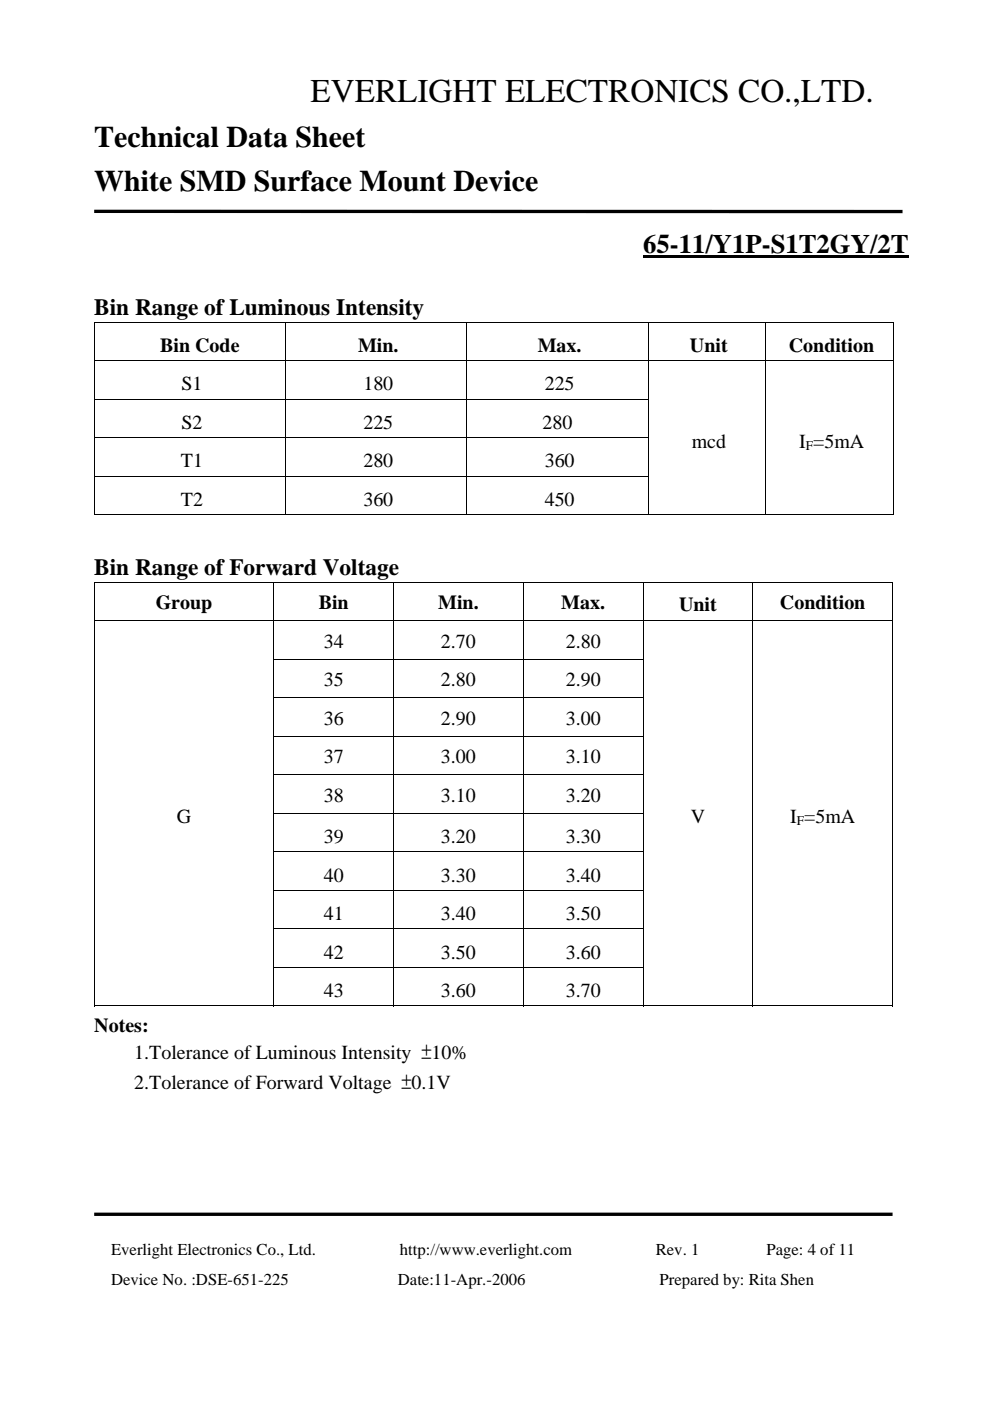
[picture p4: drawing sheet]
<svg xmlns="http://www.w3.org/2000/svg" width="210mm" height="297mm" viewBox="0 0 210 297" stroke-linecap="round" stroke-linejoin="round" font-family="sans-serif">
<defs><g id="words">
<text font-size="7" x="65.9" y="21.6">EVERLIGHT ELECTRONICS CO.,LTD.</text>
<g font-size="6.3">
<text x="20" y="31.2">Technical Data Sheet</text>
<text x="20" y="40.6">White SMD Surface Mount Device</text>
</g>
<text font-size="5.7" x="136.4" y="53.6">65-11/Y1P-S1T2GY/2T</text>
<g font-size="4.9">
<text x="20" y="66.8">Bin Range of Luminous Intensity</text>
<text x="20" y="121.9">Bin Range of Forward Voltage</text>
</g>
<g font-size="4.2">
<text x="34" y="74.6">Bin Code</text>
<text x="76" y="74.6">Min.</text>
<text x="114.1" y="74.6">Max.</text>
<text x="146.3" y="74.6">Unit</text>
<text x="167.3" y="74.6">Condition</text>
<text x="38.5" y="82.8">S1</text>
<text x="77.1" y="82.8">180</text>
<text x="115.5" y="82.8">225</text>
<text x="38.5" y="90.9">S2</text>
<text x="77.1" y="90.9">225</text>
<text x="115.1" y="90.9">280</text>
<text x="146.7" y="94.9">mcd</text>
<text x="169.5" y="94.9">I =5mA</text>
<text x="38.4" y="99.1">T1</text>
<text x="77.1" y="99.1">280</text>
<text x="115.5" y="99.1">360</text>
<text x="38.4" y="107.3">T2</text>
<text x="77.1" y="107.3">360</text>
<text x="115.5" y="107.3">450</text>
<text x="33" y="129.1">Group</text>
<text x="67.6" y="129.1">Bin</text>
<text x="92.9" y="129.1">Min.</text>
<text x="119.1" y="129.1">Max.</text>
<text x="144" y="129.6">Unit</text>
<text x="165.4" y="129.1">Condition</text>
<text x="68.7" y="137.3">34</text>
<text x="93.5" y="137.3">2.70</text>
<text x="120" y="137.3">2.80</text>
<text x="68.7" y="145.5">35</text>
<text x="93.5" y="145.5">2.80</text>
<text x="120" y="145.5">2.90</text>
<text x="68.7" y="153.6">36</text>
<text x="93.5" y="153.6">2.90</text>
<text x="120" y="153.6">3.00</text>
<text x="68.7" y="161.8">37</text>
<text x="93.5" y="161.8">3.00</text>
<text x="120" y="161.8">3.10</text>
<text x="68.7" y="170">38</text>
<text x="93.5" y="170">3.10</text>
<text x="120" y="170">3.20</text>
<text x="37.5" y="174.5">G</text>
<text x="68.7" y="178.7">39</text>
<text x="93.5" y="178.7">3.20</text>
<text x="120" y="178.7">3.30</text>
<text x="146.5" y="174.5">V</text>
<text x="167.6" y="174.5">I =5mA</text>
<text x="68.7" y="186.9">40</text>
<text x="93.5" y="186.9">3.30</text>
<text x="120" y="186.9">3.40</text>
<text x="68.7" y="195.1">41</text>
<text x="93.5" y="195.1">3.40</text>
<text x="120" y="195.1">3.50</text>
<text x="68.7" y="203.2">42</text>
<text x="93.5" y="203.2">3.50</text>
<text x="120" y="203.2">3.60</text>
<text x="68.7" y="211.4">43</text>
<text x="93.5" y="211.4">3.60</text>
<text x="120" y="211.4">3.70</text>
<text x="20" y="218.8">Notes:</text>
<text x="28.5" y="224.6">1.Tolerance of Luminous Intensity ±10%</text>
<text x="28.5" y="230.9">2.Tolerance of Forward Voltage ±0.1V</text>
</g>
<g font-size="3.5">
<text x="23.6" y="266">Everlight Electronics Co., Ltd.</text>
<text x="84.8" y="266">http://www.everlight.com</text>
<text x="139.1" y="266">Rev. 1</text>
<text x="162.6" y="266">Page: 4 of 11</text>
<text x="23.6" y="272.4">Device No. :DSE-651-225</text>
<text x="84.4" y="272.4">Date:11-Apr.-2006</text>
<text x="139.9" y="272.4">Prepared by: Rita Shen</text>
</g>
<g font-size="2.8">
<text x="170.9" y="95.5">F</text>
<text x="169" y="175">F</text>
</g>
</g></defs>
<g fill="#000">
<path d="M136.4 54.2h56.3v.5h-56.3zM19.9 68.2h.2v.2h-.2zM189.4 68.2h.2v.2h-.2zM162.3 84.5h.2v.2h-.2zM162.3 92.7h.2v.2h-.2zM189.4 84.5h.2v.2h-.2zM189.4 92.7h.2v.2h-.2zM162.3 100.9h.2v.1h-.2zM189.4 100.9h.2v.1h-.2zM189.4 109.1h.2v.1h-.2zM19.9 123.3h.2v.2h-.2zM19.9 139.7h.2v.1h-.2z"/>
<path d="M159.6 139.7h.2v.1h-.2zM189.3 123.3h.1v.2h-.1zM189.3 139.7h.1v.1h-.1zM19.9 147.8h.2v.2h-.2zM19.9 156h.2v.2h-.2zM159.6 147.8h.2v.2h-.2zM159.6 156h.2v.2h-.2zM189.3 147.8h.1v.2h-.1zM189.3 156h.1v.2h-.1zM19.9 164.2h.2v.1h-.2zM19.9 172.3h.2v.2h-.2zM159.6 164.2h.2v.1h-.2z"/>
<path d="M159.6 172.3h.2v.2h-.2zM189.3 164.2h.1v.1h-.1zM189.3 172.3h.1v.2h-.1zM19.9 180.5h.2v.2h-.2zM19.9 188.7h.2v.1h-.2zM19.9 196.8h.2v.2h-.2zM159.6 180.5h.2v.2h-.2zM159.6 188.7h.2v.1h-.2zM159.6 196.8h.2v.2h-.2zM189.3 180.5h.1v.2h-.1zM189.3 188.7h.1v.1h-.1zM189.3 196.8h.1v.2h-.1z"/>
<path d="M19.9 205h.2v.2h-.2zM159.6 205h.2v.2h-.2zM189.3 205h.1v.2h-.1zM189.3 213.2h.1v.2h-.1z"/>
</g>
<path d="M20 44.8l171.4 .1M20 257.5h169.3" fill="none" stroke="#000" stroke-width=".71" stroke-linecap="butt"/>
<g fill="none" stroke="#000" stroke-width=".21">
<path d="M19.9 68.3h169.7M19.9 76.5h169.7M20 68.4v8M20 76.5v8M60.6 68.4v8M60.6 76.5v8M99 68.4v8M99 76.5v8M137.5 68.4v8M137.5 76.5v8M162.4 68.4v8M162.4 76.5v8"/>
<path d="M189.5 68.4v8M189.5 76.5v8M19.9 84.6h117.7M19.9 92.8h117.7M20 84.7v8M20 92.9v8M60.6 84.7v8M60.6 92.9v8M99 84.7v8M99 92.9v8M137.5 84.7v8M137.5 92.9v8"/>
<path d="M162.4 84.7v8M162.4 92.9v8M189.5 84.7v8M189.5 92.9v8M19.9 101h117.7M19.9 109.1h40.6M20 101v8.2M60.6 101v8.2M60.7 109.1h38.2M99 101v8.2M99.1 109.1h38.3M137.5 101v8.2"/>
<path d="M137.6 109.1h24.7M162.4 101v8.2M162.5 109.1h26.9M189.5 101v8.2M19.9 123.4h169.5M19.9 131.6h169.5M20 123.5v8M20 131.7v8M20 139.8v8M58 139.7h78.5M58.1 123.5v8M58.1 131.7v8"/>
<path d="M58.1 139.8v8M83.5 123.5v8M83.5 131.7v8M83.5 139.8v8M111 123.5v8M111 131.7v8M111 139.8v8M136.4 123.5v8M136.4 131.7v8M136.4 139.8v8M159.7 123.5v8M159.7 131.7v8"/>
<path d="M159.7 139.8v8M189.3 123.5v8M189.3 131.7v8M189.3 139.8v8M20 148v8M20 156.2v8M58 147.9h78.5M58 156.1h78.5M58.1 148v8M58.1 156.2v8M83.5 148v8M83.5 156.2v8"/>
<path d="M111 148v8M111 156.2v8M136.4 148v8M136.4 156.2v8M159.7 148v8M159.7 156.2v8M189.3 148v8M189.3 156.2v8M20 164.3v8M20 172.5v8M58 164.3h78.5M58 172.4h78.5"/>
<path d="M58.1 164.3v8M58.1 172.5v8M83.5 164.3v8M83.5 172.5v8M111 164.3v8M111 172.5v8M136.4 164.3v8M136.4 172.5v8M159.7 164.3v8M159.7 172.5v8M189.3 164.3v8M189.3 172.5v8"/>
<path d="M20 180.7v8M20 188.8v8M20 197v8M58 180.6h78.5M58 188.8h78.5M58 196.9h78.5M58.1 180.7v8M58.1 188.8v8M58.1 197v8M83.5 180.7v8M83.5 188.8v8M83.5 197v8"/>
<path d="M111 180.7v8M111 188.8v8M111 197v8M136.4 180.7v8M136.4 188.8v8M136.4 197v8M159.7 180.7v8M159.7 188.8v8M159.7 197v8M189.3 180.7v8M189.3 188.8v8M189.3 197v8"/>
<path d="M19.9 213.3h38.1M20 205.2v8.2M58 205.1h78.5M58.1 205.2v8.2M58.2 213.3h25.2M83.5 205.2v8.2M83.6 213.3h27.3M111 205.2v8.2M111.1 213.3h25.2M136.4 205.2v8.2M136.5 213.3h23.1M159.7 205.2v8.2"/>
<path d="M159.8 213.3h29.5M189.3 205.2v8.2"/>
</g>
<use href="#words"/>
</svg>
